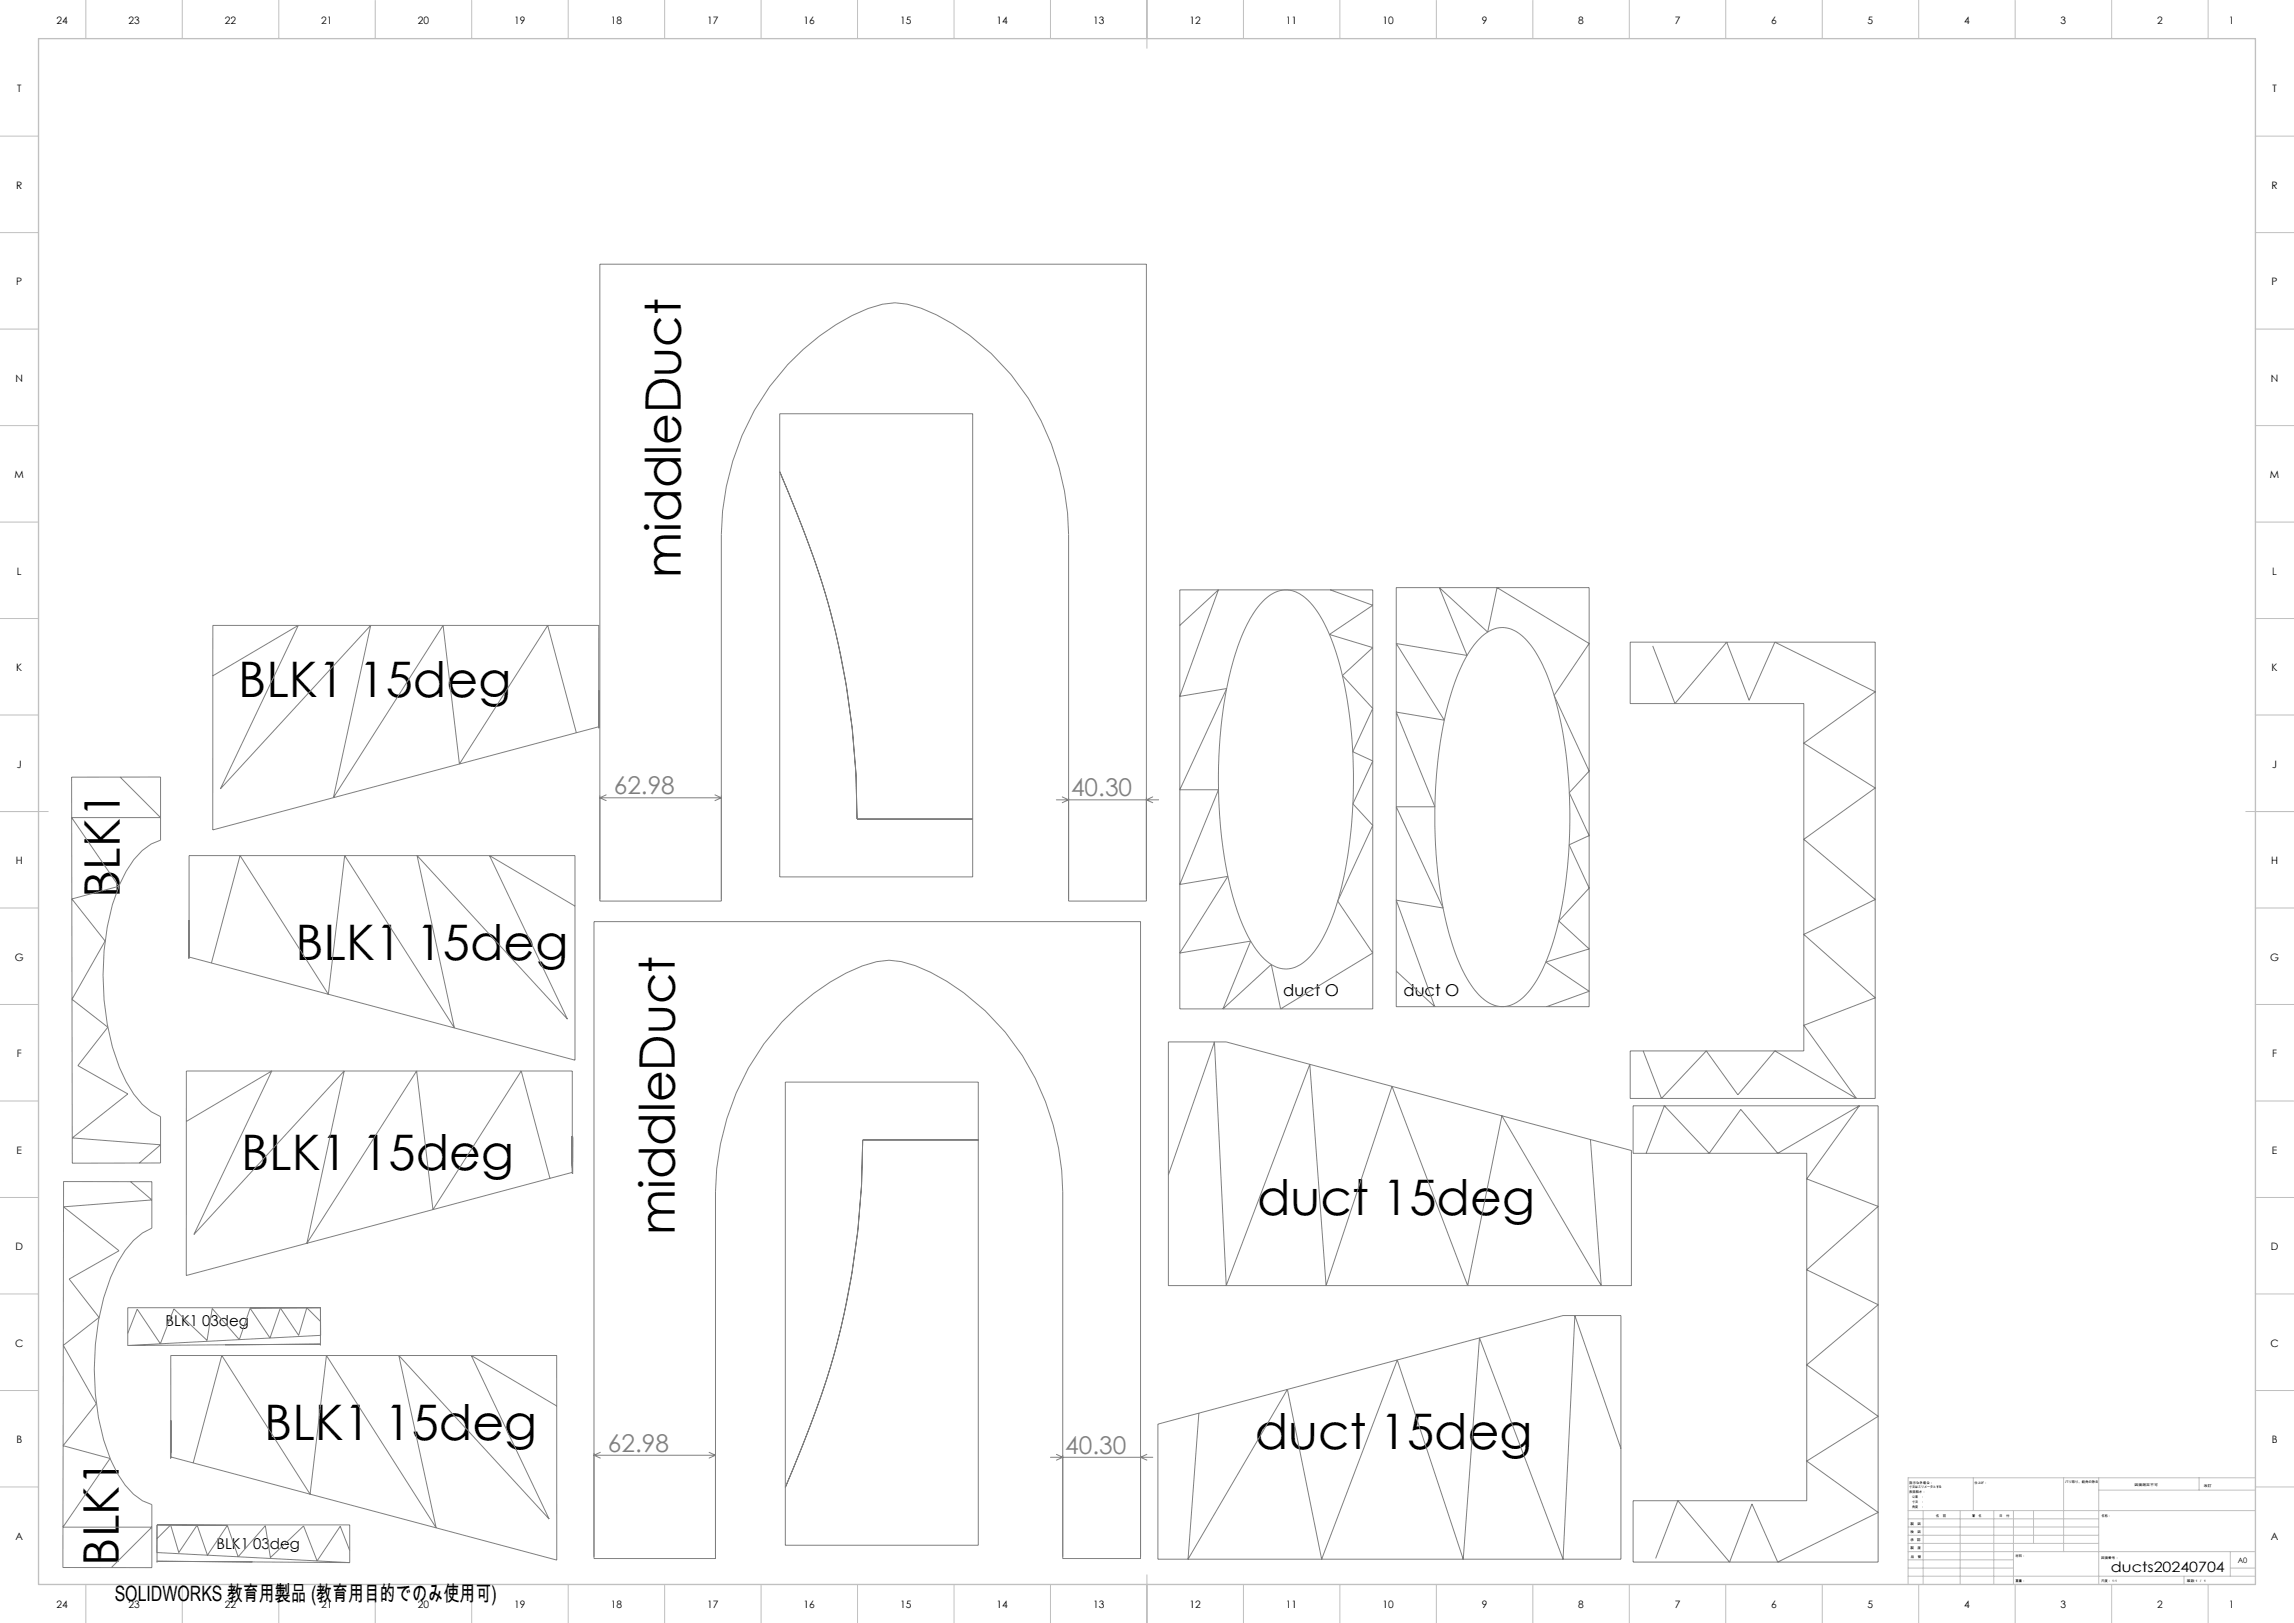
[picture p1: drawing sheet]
<svg xmlns="http://www.w3.org/2000/svg" width="1189mm" height="841mm" viewBox="0 0 1189 841" stroke-linecap="round" stroke-linejoin="round" font-family="sans-serif">
<defs><g id="words">
<g font-size="25.4">
<text x="353" y="299" transform="rotate(-90 353 299)">middleDuct</text>
<text x="123" y="361">BLK1 15deg</text>
<text x="62" y="465" transform="rotate(-90 62 465)">BLK1</text>
<text x="153" y="497">BLK1 15deg</text>
<text x="125" y="606">BLK1 15deg</text>
<text x="652" y="629">duct 15deg</text>
<text x="350" y="640" transform="rotate(-90 350 640)">middleDuct</text>
<text x="137" y="746">BLK1 15deg</text>
<text x="650" y="751">duct 15deg</text>
<text x="62" y="811" transform="rotate(-90 62 811)">BLK1</text>
</g>
<g font-size="12.7" fill="#808080">
<text x="318" y="412">62.98</text>
<text x="555" y="413">40.30</text>
<text x="315" y="752">62.98</text>
<text x="552" y="753">40.30</text>
</g>
<text font-size="11" x="59" y="830">SOLIDWORKS 教育用製品 (教育用目的でのみ使用可)</text>
<g font-size="8.5">
<text x="665" y="516">duct O</text>
<text x="727" y="516">duct O</text>
</g>
<g font-size="7.8">
<text x="86" y="687">BLK1 03deg</text>
<text x="112" y="803">BLK1 03deg</text>
</g>
<text font-size="7.4" x="1094" y="815">ducts20240704</text>
<g font-size="5.3">
<text x="29" y="12">24</text>
<text x="67" y="12">23</text>
<text x="117" y="12">22</text>
<text x="167" y="12">21</text>
<text x="217" y="12">20</text>
<text x="267" y="12">19</text>
<text x="317" y="12">18</text>
<text x="367" y="12">17</text>
<text x="417" y="12">16</text>
<text x="467" y="12">15</text>
<text x="517" y="12">14</text>
<text x="567" y="12">13</text>
<text x="617" y="12">12</text>
<text x="667" y="12">11</text>
<text x="717" y="12">10</text>
<text x="768" y="12">9</text>
<text x="818" y="12">8</text>
<text x="868" y="12">7</text>
<text x="918" y="12">6</text>
<text x="968" y="12">5</text>
<text x="1018" y="12">4</text>
<text x="1068" y="12">3</text>
<text x="1118" y="12">2</text>
<text x="1155" y="12">1</text>
<text x="9" y="48">T</text>
<text x="1178" y="48">T</text>
<text x="8" y="98">R</text>
<text x="1177" y="98">R</text>
<text x="8" y="148">P</text>
<text x="1177" y="148">P</text>
<text x="8" y="198">N</text>
<text x="1177" y="198">N</text>
<text x="8" y="248">M</text>
<text x="1177" y="248">M</text>
<text x="9" y="298">L</text>
<text x="1178" y="298">L</text>
<text x="8" y="348">K</text>
<text x="1177" y="348">K</text>
<text x="9" y="398">J</text>
<text x="1178" y="398">J</text>
<text x="8" y="448">H</text>
<text x="1177" y="448">H</text>
<text x="8" y="498">G</text>
<text x="1177" y="498">G</text>
<text x="9" y="548">F</text>
<text x="1178" y="548">F</text>
<text x="9" y="598">E</text>
<text x="1178" y="598">E</text>
<text x="8" y="648">D</text>
<text x="1177" y="648">D</text>
<text x="8" y="698">C</text>
<text x="1177" y="698">C</text>
<text x="8" y="748">B</text>
<text x="1177" y="748">B</text>
<text x="8" y="798">A</text>
<text x="1177" y="798">A</text>
<text x="29" y="833">24</text>
<text x="67" y="833">23</text>
<text x="117" y="833">22</text>
<text x="167" y="833">21</text>
<text x="217" y="833">20</text>
<text x="267" y="833">19</text>
<text x="317" y="833">18</text>
<text x="367" y="833">17</text>
<text x="417" y="833">16</text>
<text x="467" y="833">15</text>
<text x="517" y="833">14</text>
<text x="567" y="833">13</text>
<text x="617" y="833">12</text>
<text x="667" y="833">11</text>
<text x="717" y="833">10</text>
<text x="768" y="833">9</text>
<text x="818" y="833">8</text>
<text x="868" y="833">7</text>
<text x="918" y="833">6</text>
<text x="968" y="833">5</text>
<text x="1018" y="833">4</text>
<text x="1068" y="833">3</text>
<text x="1118" y="833">2</text>
<text x="1155" y="833">1</text>
</g>
<text font-size="3.9" x="1160" y="810">A0</text>
<g font-size="1.7">
<text x="990" y="769">指示なき場合：</text>
<text x="990" y="771">寸法はミリメータとする</text>
<text x="990" y="774">表面粗さ：</text>
<text x="1023" y="769">仕上げ：</text>
<text x="1070" y="769">バリ取り、鋭角の除去</text>
<text x="1106" y="770">図面測定不可</text>
<text x="1142" y="770">改訂</text>
<text x="990" y="776">公差　：</text>
<text x="990" y="779">寸法　：</text>
<text x="990" y="781">角度　：</text>
<text x="990" y="790">製　図</text>
<text x="1003" y="786">名　前</text>
<text x="1019" y="786">署　名</text>
<text x="1036" y="786">日　付</text>
<text x="1089" y="786">名称：</text>
<text x="990" y="794">検　図</text>
<text x="990" y="799">承　認</text>
<text x="990" y="803">製　産</text>
<text x="990" y="807">品　管</text>
<text x="1045" y="807">材料：</text>
<text x="1089" y="808">図面番号：</text>
<text x="1045" y="820">重量：</text>
<text x="1089" y="820">尺度： 1:1</text>
<text x="1133" y="820">葉数 1 ／ 1</text>
</g>
</g></defs>
<g fill="none" stroke="#808080" stroke-width=".52">
<path d="M311 137h283v330h-40v-190a127 127 0 0 0-77-117 34 34 0 0 0-27 0 126 126 0 0 0-76 117v190h-63zM404 214h100v240h-100zM404 244a435 435 0 0 1 38 135l2 22v23a412 412 0 0 0-35-169zM612 306h100v217h-100zM655 312a15 15 0 0 1 25 1 103 103 0 0 1 18 48 246 246 0 0 1-7 112 50 50 0 0 1-18 27 15 15 0 0 1-20-5 99 99 0 0 1-18-46 246 246 0 0 1 7-114 66 66 0 0 1 13-23zM690 306l22 8-23 15 23 7-16 14 16 17-11 23 11 4-11 23 11 11-19 39 19 27-48 29-5-23-25 23 14-35-36 6 24-40-24 4 20-49h-20l24-52-24 4 20-55-20 18M724 304h100v218h-100zM767 331a15 15 0 0 1 24 1 94 94 0 0 1 18 43 247 247 0 0 1-5 117 51 51 0 0 1-18 28 15 15 0 0 1-20-5 100 100 0 0 1-19-48 243 243 0 0 1 7-114 62 62 0 0 1 13-22zM845 333h127v236h-127v-24h90v-180h-90zM857 335l11 30 27-32 12 30 13-30 52 25-37 27 37 23-37 27 37 31-37 18 37 33-37 14 27 38-42-24-19 22-17-22-23 24-9-24M110 350l45-26-41 85 78-85-19 89 57-89 8 72 46-72 15 56M310 358v7"/>
<path d="M310 358v18M310 358h.1M310 377l-200 53v-106h200v53M310 377h.1M310 372v5M37 403h46v32a31 31 0 0 0-18 16 121 121 0 0 0-11 67 103 103 0 0 0 15 49l5 5 4 4 5 3v24h-46zM62 403l21 21h-46l25 35-25 7 17 22-17 30 19 14-16 20 26 15-29 23 46 3-11 10M311 413h63M311 413l3 2M314 412l-3 1M371 412l3 1M374 413l-3 2"/>
<path d="M548 414h53M551 413l3 1-3 2M597 413l-3 1 3 2M444 424h60M98 478v18M98 477v17M98 477v20M98 477v7M298 470l-44-27 40 85-78-85 20 90-57-90-9 72-46-72-14 56M308 478h283v330h-40v-190a127 127 0 0 0-77-118 34 34 0 0 0-27 1 126 126 0 0 0-76 117v190h-63zM98 496l200 53v-106h-200v54M98 496h.1"/>
<path d="M98 496v1M98 491v6M724 503l20 19-20-56 24 5-24-53h20l-20-49 25 4-25-40 36 7-14-36 25 24 5-24 48 29-19 27 19 40-11 11 11 22-11 5 11 22-16 17 16 15-23 7 23 15-22 8M606 540h30l210 56v70h-240zM407 561h100v240h-100zM846 573h127v236h-127v-31h90v-180h-90zM97 581l44-26-40 85 77-85-19 89 57-89 8 72 46-72 15 56M297 589v19M447 591a413 413 0 0 1-35 169l-5 11a457 457 0 0 0 35-112l3-23 2-22zM447 591h60M824 590l6 76-52-88-17 88-39-103-35 103-8-114-43 114-7-126-23 69M853 598l10-25 23 25 16-23 19 23 43-25-28 38 37 14-37 33 37 18-37 31 37 27-37 23 37 27-52 25-13-30-12 30-26-31-12 30"/>
<path d="M33 612h46v24a36 36 0 0 0-18 18 132 132 0 0 0-4 102 43 43 0 0 0 17 22l5 2v32h-46zM68 612l11 10-46 3 29 23-26 15 15 20-18 14 17 30-17 22 24 7-24 35h46l-21 21M297 607l-200 54v-106h200v53M297 607v1M297 603v5M130 678l10 15 5-15 10 14 4-14 7 7M130 678l-6 16-14-16-3 17-17-17-7 18-12-18-5 13M166 678v14l-100 5M166 678h-36M166 678h-100v19M166 678v19M166 697h-100"/>
<path d="M88 737v16M88 736v20M89 736v7M289 729l-45-27 41 85-78-85 19 90-57-90-8 72-46-72-15 56M600 738l210-56h30v126h-240zM621 732l-5 76 51-88 18 88 39-103 34 103 9-115 43 115 6-126 24 69M89 755l200 53v-106h-200v54M89 755h-1M89 755l-1 1M89 750l-1 6M308 754h63M308 754l3 2"/>
<path d="M311 753l-3 1M368 753l3 1M371 754l-3 2M544 755h53M548 754l3 1-3 2M594 754l-3 1 3 2M81 790h37M81 790h100v20M81 790v20M81 790v14l100 6M118 790l-10 16-6-16-9 14-5-14-7 7M118 790l5 17 15-16 2 16 17-16 7 18 12-18 5 12"/>
<path d="M131 809h-50l100 1"/>
</g>
<g fill="none" stroke="#c0c0c0" stroke-width=".52">
<path d="M44 0v20M94 0v20M144 0v20M194 0v20M244 0v20M294 0v20M344 0v20M394 0v20M444 0v20M494 0v20M544 0v20M594 0v25"/>
<path d="M644 0v20M694 0v20M744 0v20M794 0v20M844 0v20M894 0v20M944 0v20M994 0v20M1044 0v20M1094 0v20M1144 0v20M0 71h20"/>
<path d="M1169 71h20M0 121h20M1169 121h20M0 171h20M1169 171h20M0 221h20M1169 221h20M0 271h20M1169 271h20M0 321h20M1169 321h20M0 371h20"/>
<path d="M1169 371h20M0 421h25M1164 421h25M0 471h20M1169 471h20M0 521h20M1169 521h20M0 571h20M1169 571h20M0 621h20M1169 621h20M0 671h20"/>
<path d="M1169 671h20M0 721h20M1169 721h20M0 771h20M1023 766v17M1070 766v38M1088 766v55M1088 772h81M1140 766v6M1169 766h-180v55M1169 771h20M989 783h180"/>
<path d="M989 800h99M989 796h99M989 791h99M989 787h99M997 783v38M1016 783v38M1033 783v38M1044 783v38M1054 783v17M594 816v25M989 817h180M989 813h55"/>
<path d="M989 808h55M989 804h180M1132 817v4M1156 813h13M1156 804v13M44 821v20M94 821v20M144 821v20M194 821v20M244 821v20M294 821v20M344 821v20"/>
<path d="M394 821v20M444 821v20M494 821v20M544 821v20M644 821v20M694 821v20M744 821v20M794 821v20M844 821v20M894 821v20M944 821v20M994 821v20"/>
<path d="M1044 821v20M1094 821v20M1144 821v20"/>
</g>
<path d="M20 20h1149v801h-1149z" fill="none" stroke="#c0c0c0" stroke-width=".7"/>
<use href="#words"/>
</svg>
